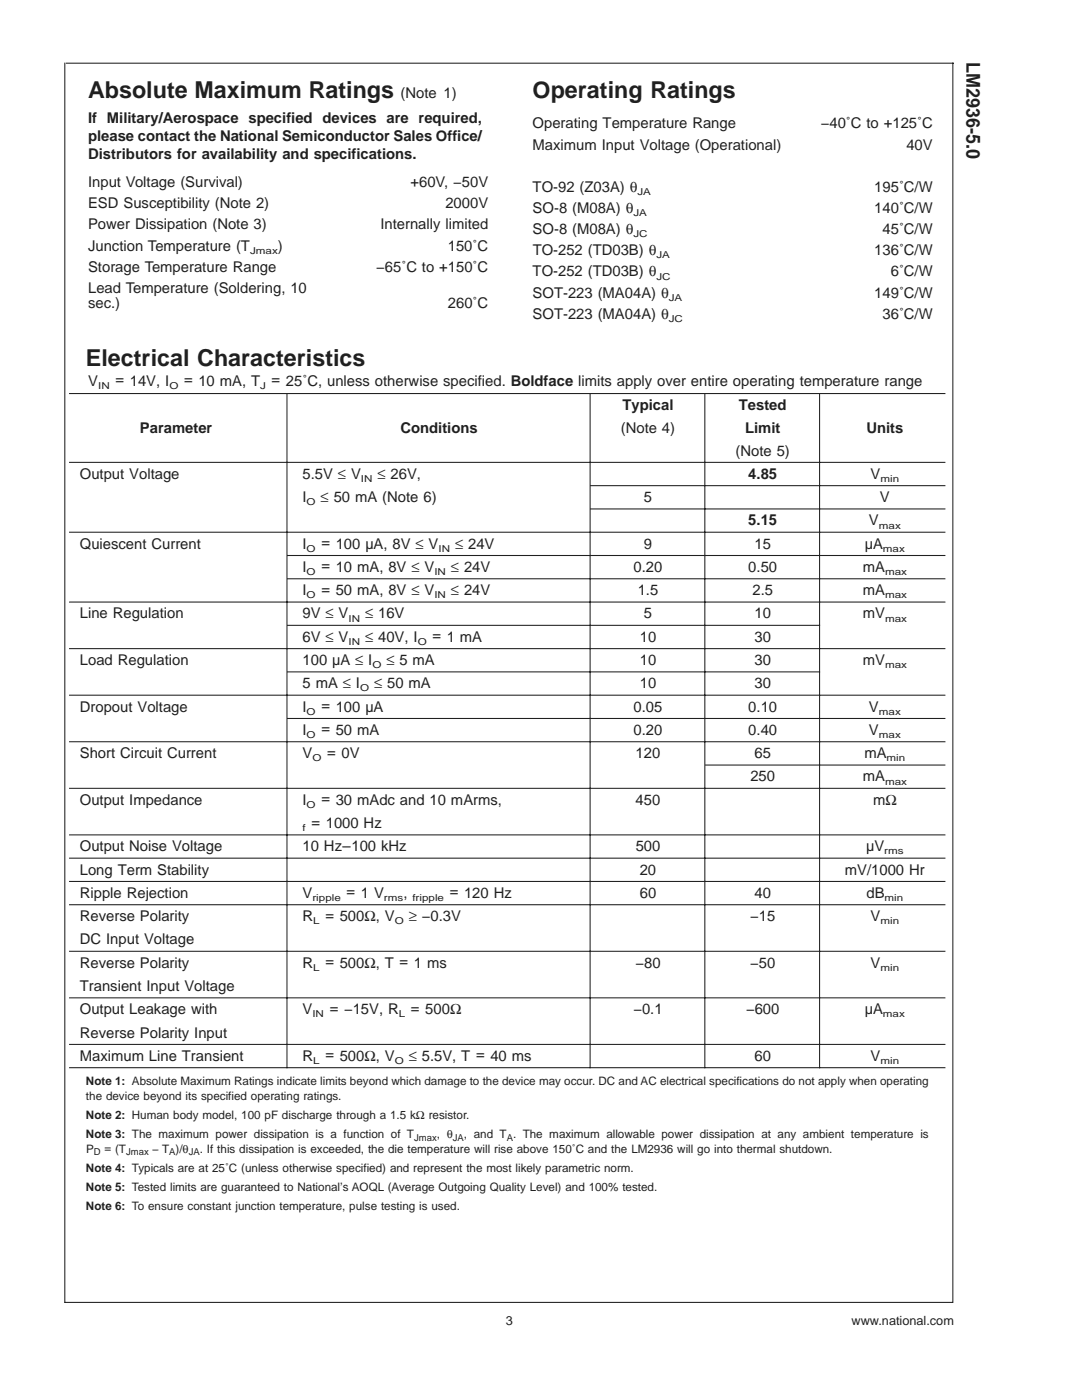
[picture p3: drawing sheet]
<svg xmlns="http://www.w3.org/2000/svg" width="216mm" height="279mm" viewBox="0 0 216 279" stroke-linecap="round" stroke-linejoin="round" font-family="sans-serif">
<defs><g id="words">
<g font-size="4.6" fill="#231f20">
<text x="17.6" y="19.5">Absolute Maximum Ratings</text>
<text x="106.3" y="19.5">Operating Ratings</text>
<text x="17.2" y="73">Electrical Characteristics</text>
</g>
<text font-size="3.8" fill="#231f20" x="192.9" y="12.3" transform="rotate(90 192.9 12.3)">LM2936-5.0</text>
<g font-size="3" fill="#231f20">
<text x="79.9" y="19.5">(Note 1)</text>
<text x="17.6" y="24.5">If Military/Aerospace specified devices are required,</text>
<text x="17.6" y="28.1">please contact the National Semiconductor Sales Office/</text>
<text x="106.3" y="25.6">Operating Temperature Range</text>
<text x="106.3" y="29.8">Maximum Input Voltage (Operational)</text>
<text x="163.8" y="25.6">−40˚C to +125˚C</text>
<text x="180.9" y="29.8">40V</text>
<text x="17.6" y="31.6">Distributors for availability and specifications.</text>
<text x="17.6" y="37.4">Input Voltage (Survival)</text>
<text x="17.6" y="41.6">ESD Susceptibility (Note 2)</text>
<text x="81.9" y="37.4">+60V, −50V</text>
<text x="88.9" y="41.6">2000V</text>
<text x="106.3" y="38.3">TO-92 (Z03A) θ</text>
<text x="174.5" y="38.3">195˚C/W</text>
<text x="17.6" y="45.8">Power Dissipation (Note 3)</text>
<text x="75.9" y="45.8">Internally limited</text>
<text x="106.3" y="42.5">SO-8 (M08A) θ</text>
<text x="106.3" y="46.7">SO-8 (M08A) θ</text>
<text x="174.5" y="42.5">140˚C/W</text>
<text x="176.1" y="46.7">45˚C/W</text>
<text x="17.6" y="50">Junction Temperature (T</text>
<text x="55.4" y="50">)</text>
<text x="89.4" y="50">150˚C</text>
<text x="106.3" y="51">TO-252 (TD03B) θ</text>
<text x="174.5" y="51">136˚C/W</text>
<text x="17.6" y="54.3">Storage Temperature Range</text>
<text x="17.6" y="58.5">Lead Temperature (Soldering, 10</text>
<text x="75.1" y="54.3">−65˚C to +150˚C</text>
<text x="106.3" y="55.2">TO-252 (TD03B) θ</text>
<text x="106.3" y="59.4">SOT-223 (MA04A) θ</text>
<text x="174.5" y="59.4">149˚C/W</text>
<text x="177.7" y="55.2">6˚C/W</text>
<text x="17.6" y="61.6">sec.)</text>
<text x="89.4" y="61.6">260˚C</text>
<text x="106.3" y="63.6">SOT-223 (MA04A) θ</text>
<text x="176.1" y="63.6">36˚C/W</text>
<text x="17.6" y="77">V</text>
<text x="23" y="76.7">= 14V, I</text>
<text x="36.7" y="76.7">= 10 mA, T</text>
<text x="54.2" y="76.7">= 25˚C, unless otherwise specified. Boldface limits apply over entire operating temperature range</text>
<text x="124.2" y="81.9">Typical</text>
<text x="147.4" y="81.9">Tested</text>
<text x="27.9" y="86.4">Parameter</text>
<text x="79.9" y="86.4">Conditions</text>
<text x="123.9" y="86.4">(Note 4)</text>
<text x="148.7" y="86.4">Limit</text>
<text x="172.9" y="86.4">Units</text>
<text x="15.9" y="95.6">Output Voltage</text>
<text x="60.4" y="95.6">5.5V ≤ V</text>
<text x="75.3" y="95.6">≤ 26V,</text>
<text x="146.8" y="90.9">(Note 5)</text>
<text x="149.3" y="95.6">4.85</text>
<text x="173.7" y="95.6">V</text>
<text x="60.4" y="100.2">I</text>
<text x="64" y="100.2">≤ 50 mA (Note 6)</text>
<text x="128.5" y="100.2">5</text>
<text x="175.6" y="100.2">V</text>
<text x="149.3" y="104.8">5.15</text>
<text x="173.4" y="104.8">V</text>
<text x="15.9" y="109.5">Quiescent Current</text>
<text x="60.4" y="109.5">I</text>
<text x="64.1" y="109.2">= 100 µA, 8V ≤ V</text>
<text x="64.1" y="113.8">= 10 mA, 8V ≤ V</text>
<text x="90.8" y="109.5">≤ 24V</text>
<text x="128.5" y="109.5">9</text>
<text x="150.5" y="109.5">15</text>
<text x="172.6" y="109.5">µA</text>
<text x="60.4" y="114.1">I</text>
<text x="60.4" y="118.8">I</text>
<text x="64.1" y="118.5">= 50 mA, 8V ≤ V</text>
<text x="90" y="114.1">≤ 24V</text>
<text x="90" y="118.8">≤ 24V</text>
<text x="126.4" y="114.1">0.20</text>
<text x="127.2" y="118.8">1.5</text>
<text x="149.3" y="114.1">0.50</text>
<text x="150.1" y="118.8">2.5</text>
<text x="172.2" y="114.1">mA</text>
<text x="172.2" y="118.8">mA</text>
<text x="15.9" y="123.4">Line Regulation</text>
<text x="60.4" y="123.4">9V ≤ V</text>
<text x="72.9" y="123.4">≤ 16V</text>
<text x="128.5" y="123.4">5</text>
<text x="150.5" y="123.4">10</text>
<text x="172.1" y="123.4">mV</text>
<text x="60.4" y="128.1">6V ≤ V</text>
<text x="72.9" y="128.1">≤ 40V, I</text>
<text x="86.3" y="127.8">= 1 mA</text>
<text x="127.7" y="128.1">10</text>
<text x="150.6" y="128.1">30</text>
<text x="15.9" y="132.7">Load Regulation</text>
<text x="60.4" y="137.4">5 mA ≤ I</text>
<text x="60.4" y="132.7">100 µA ≤ I</text>
<text x="74.6" y="137.4">≤ 50 mA</text>
<text x="77.1" y="132.7">≤ 5 mA</text>
<text x="127.7" y="132.7">10</text>
<text x="127.7" y="137.4">10</text>
<text x="150.6" y="132.7">30</text>
<text x="150.6" y="137.4">30</text>
<text x="172.2" y="132.7">mV</text>
<text x="15.9" y="142">Dropout Voltage</text>
<text x="60.4" y="142">I</text>
<text x="64.1" y="141.7">= 100 µA</text>
<text x="126.4" y="142">0.05</text>
<text x="149.3" y="142">0.10</text>
<text x="173.4" y="142">V</text>
<text x="60.4" y="146.7">I</text>
<text x="64.1" y="146.4">= 50 mA</text>
<text x="126.4" y="146.7">0.20</text>
<text x="149.3" y="146.7">0.40</text>
<text x="173.4" y="146.7">V</text>
<text x="15.9" y="151.3">Short Circuit Current</text>
<text x="60.4" y="151.3">V</text>
<text x="65.3" y="151">= 0V</text>
<text x="126.8" y="151.3">120</text>
<text x="149.7" y="156">250</text>
<text x="150.6" y="151.3">65</text>
<text x="172.2" y="156">mA</text>
<text x="172.5" y="151.3">mA</text>
<text x="15.9" y="160.6">Output Impedance</text>
<text x="60.4" y="160.6">I</text>
<text x="64.1" y="160.3">= 30 mAdc and 10 mArms,</text>
<text x="126.8" y="160.6">450</text>
<text x="174.2" y="160.6">mΩ</text>
<text x="62.1" y="165">= 1000 Hz</text>
<text x="15.9" y="169.9">Output Noise Voltage</text>
<text x="60.4" y="169.9">10 Hz–100 kHz</text>
<text x="126.8" y="169.9">500</text>
<text x="172.8" y="169.9">µV</text>
<text x="15.9" y="174.5">Long Term Stability</text>
<text x="15.9" y="179.2">Ripple Rejection</text>
<text x="60.4" y="179.2">V</text>
<text x="69.2" y="178.9">= 1 V</text>
<text x="80.5" y="179.2">,</text>
<text x="89.7" y="178.9">= 120 Hz</text>
<text x="127.7" y="174.5">20</text>
<text x="127.7" y="179.2">60</text>
<text x="150.6" y="179.2">40</text>
<text x="168.6" y="174.5">mV/1000 Hr</text>
<text x="172.9" y="179.2">dB</text>
<text x="15.9" y="183.8">Reverse Polarity</text>
<text x="60.4" y="183.8">R</text>
<text x="64.9" y="183.5">= 500Ω, V</text>
<text x="81.6" y="183.8">≥ −0.3V</text>
<text x="149.7" y="183.8">−15</text>
<text x="173.7" y="183.8">V</text>
<text x="15.9" y="188.5">DC Input Voltage</text>
<text x="15.9" y="193.1">Reverse Polarity</text>
<text x="15.9" y="197.8">Transient Input Voltage</text>
<text x="60.4" y="193.1">R</text>
<text x="64.9" y="192.8">= 500Ω, T = 1 ms</text>
<text x="126.8" y="193.1">−80</text>
<text x="149.7" y="193.1">−50</text>
<text x="173.7" y="193.1">V</text>
<text x="15.9" y="202.4">Output Leakage with</text>
<text x="60.4" y="202.4">V</text>
<text x="65.8" y="202.1">= −15V, R</text>
<text x="82" y="202.1">= 500Ω</text>
<text x="126.4" y="202.4">−0.1</text>
<text x="148.9" y="202.4">−600</text>
<text x="172.6" y="202.4">µA</text>
<text x="15.9" y="207.1">Reverse Polarity Input</text>
<text x="15.9" y="211.7">Maximum Line Transient</text>
<text x="60.4" y="211.7">R</text>
<text x="64.9" y="211.4">= 500Ω, V</text>
<text x="81.6" y="211.7">≤ 5.5V, T = 40 ms</text>
<text x="150.6" y="211.7">60</text>
<text x="173.7" y="211.7">V</text>
</g>
<g font-size="2.5" fill="#231f20">
<text x="100.9" y="264.5">3</text>
<text x="169.9" y="264.5">www.national.com</text>
</g>
<g font-size="2.3" fill="#231f20">
<text x="17.2" y="216.6">Note 1: Absolute Maximum Ratings indicate limits beyond which damage to the device may occur. DC and AC electrical specifications do not apply when operating</text>
<text x="17.2" y="219.5">the device beyond its specified operating ratings.</text>
<text x="17.2" y="223.3">Note 2: Human body model, 100 pF discharge through a 1.5 kΩ resistor.</text>
<text x="17.2" y="227.1">Note 3: The maximum power dissipation is a function of T</text>
<text x="87.2" y="227.1">, θ</text>
<text x="92.6" y="227.1">, and T . The maximum allowable power dissipation at any ambient temperature is</text>
<text x="17.2" y="233.9">Note 4: Typicals are at 25˚C (unless otherwise specified) and represent the most likely parametric norm.</text>
<text x="17.2" y="230.1">P</text>
<text x="20.8" y="229.8">= (T</text>
<text x="30.3" y="230.1">− T )/θ</text>
<text x="39.9" y="230.1">. If this dissipation is exceeded, the die temperature will rise above 150˚C and the LM2936 will go into thermal shutdown.</text>
<text x="17.2" y="237.7">Note 5: Tested limits are guaranteed to National’s AOQL (Average Outgoing Quality Level) and 100% tested.</text>
<text x="17.2" y="241.5">Note 6: To ensure constant junction temperature, pulse testing is used.</text>
</g>
<g font-size="1.9" fill="#231f20">
<text x="127.2" y="38.9">JA</text>
<text x="126.4" y="43.1">JA</text>
<text x="126.4" y="47.4">JC</text>
<text x="49.9" y="50.7">Jmax</text>
<text x="131" y="51.6">JA</text>
<text x="131" y="55.8">JC</text>
<text x="133.4" y="60">JA</text>
<text x="133.4" y="64.3">JC</text>
<text x="19.6" y="77.6">IN</text>
<text x="33.8" y="77.6">O</text>
<text x="51.9" y="77.6">J</text>
<text x="61.2" y="100.8">O</text>
<text x="72" y="96.2">IN</text>
<text x="175.7" y="96.2">min</text>
<text x="175.4" y="105.5">max</text>
<text x="61.2" y="110.1">O</text>
<text x="87.5" y="110.1">IN</text>
<text x="176.2" y="110.1">max</text>
<text x="61.2" y="114.8">O</text>
<text x="61.2" y="119.4">O</text>
<text x="86.7" y="114.8">IN</text>
<text x="86.7" y="119.4">IN</text>
<text x="176.6" y="114.8">max</text>
<text x="176.6" y="119.4">max</text>
<text x="69.5" y="124.1">IN</text>
<text x="176.6" y="124.1">max</text>
<text x="69.5" y="128.7">IN</text>
<text x="83.3" y="128.7">O</text>
<text x="74.3" y="133.4">O</text>
<text x="176.6" y="133.4">max</text>
<text x="61.2" y="142.6">O</text>
<text x="71.8" y="138">O</text>
<text x="175.4" y="142.6">max</text>
<text x="61.2" y="147.3">O</text>
<text x="175.4" y="147.3">max</text>
<text x="62.3" y="151.9">O</text>
<text x="176.9" y="151.9">min</text>
<text x="61.2" y="161.2">O</text>
<text x="176.6" y="156.6">max</text>
<text x="60.4" y="165.9">f</text>
<text x="176.4" y="170.5">rms</text>
<text x="62.3" y="179.8">ripple</text>
<text x="76.6" y="179.8">rms</text>
<text x="82.3" y="179.8">fripple</text>
<text x="176.5" y="179.8">min</text>
<text x="62.5" y="184.5">L</text>
<text x="78.8" y="184.5">O</text>
<text x="175.7" y="184.5">min</text>
<text x="62.5" y="193.8">L</text>
<text x="175.7" y="193.8">min</text>
<text x="62.3" y="203.1">IN</text>
<text x="79.6" y="203.1">L</text>
<text x="176.2" y="203.1">max</text>
<text x="62.5" y="212.3">L</text>
<text x="78.8" y="212.3">O</text>
<text x="175.7" y="212.3">min</text>
<text x="82.6" y="227.6">Jmax</text>
<text x="90.4" y="227.6">JA</text>
<text x="101.1" y="227.6">A</text>
<text x="18.7" y="230.6">D</text>
<text x="25.2" y="230.6">Jmax</text>
<text x="33.8" y="230.6">A</text>
<text x="37.7" y="230.6">JA</text>
</g>
</g></defs>
<g fill="none" stroke="#231f20" stroke-width=".21">
<path d="M12.9 12.5v247.5M13.1 12.6h177.2M190.1 12.5v247.5M13.8 78.5h174.8M57.3 78.6v134.6M117.7 78.6v134.6M140.6 78.6v134.6M163.5 78.6v134.6M13.8 92.3h174.8M117.9 96.9h70.7M13.8 106.2h174.8M57.4 110.9h131.2"/>
<path d="M57.4 115.5h131.2M117.9 101.6h70.7M13.8 120.2h174.8M13.8 129.4h174.8M13.8 138.7h174.8M57.4 124.8h106.2M57.4 134.1h106.2M13.8 148h174.8M13.8 157.3h174.8M57.4 143.4h131.2M140.7 152.7h47.9M13.8 166.6h174.8"/>
<path d="M13.8 171.3h174.8M13.8 175.9h174.8M13.8 180.6h174.8M13.8 189.9h174.8M13.8 199.1h174.8M13.8 213.1h174.8M13.8 208.4h174.8M12.9 259.9h177.2"/>
</g>
<use href="#words"/>
</svg>
